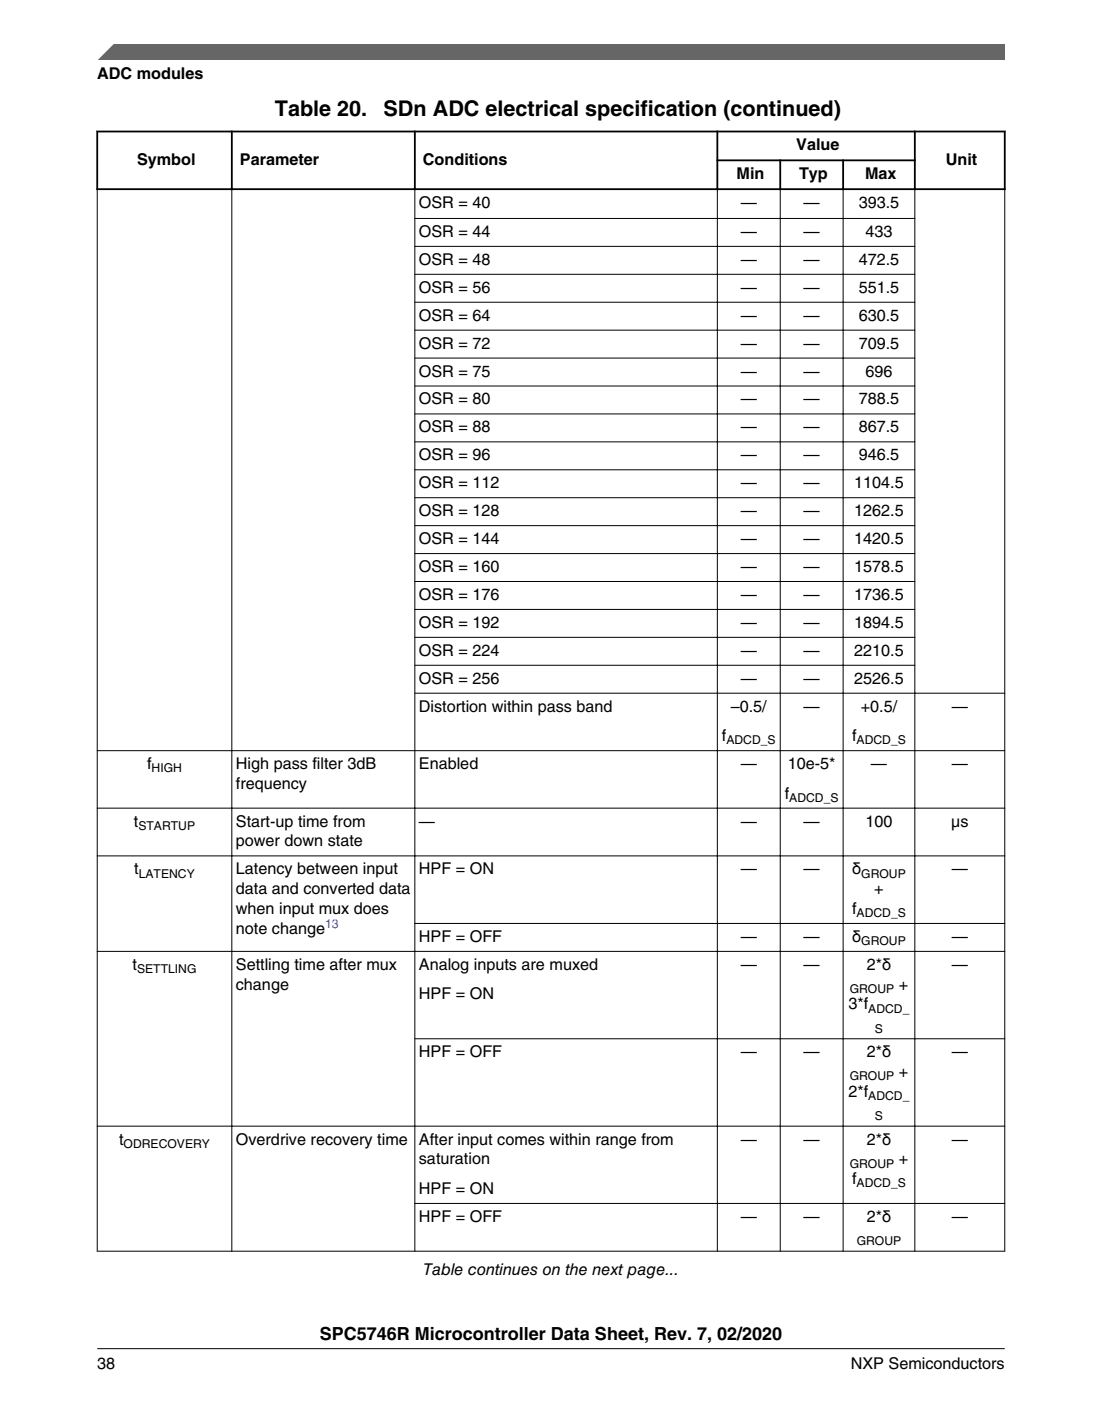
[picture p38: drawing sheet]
<svg xmlns="http://www.w3.org/2000/svg" width="216mm" height="274mm" viewBox="0 0 216 274" stroke-linecap="round" stroke-linejoin="round" font-family="sans-serif">
<defs><g id="words">
<g font-size="4.2">
<text x="53.8" y="22.7">Table 20.</text>
<text x="75.1" y="22.7">SDn ADC electrical specification (continued)</text>
</g>
<text font-size="3.5" x="62.7" y="262.3">SPC5746R Microcontroller Data Sheet, Rev. 7, 02/2020</text>
<g font-size="3.2">
<text x="19" y="15.5">ADC modules</text>
<text x="156" y="29.4">Value</text>
<text x="26.9" y="32.3">Symbol</text>
<text x="47" y="32.3">Parameter</text>
<text x="82.9" y="32.3">Conditions</text>
<text x="144.3" y="35.1">Min</text>
<text x="156.6" y="35.1">Typ</text>
<text x="169.5" y="35.1">Max</text>
<text x="185.3" y="32.3">Unit</text>
<text x="82.1" y="40.7">OSR = 40</text>
<text x="145.1" y="40.7">—</text>
<text x="157.4" y="40.7">—</text>
<text x="168.2" y="40.7">393.5</text>
<text x="82.1" y="46.4">OSR = 44</text>
<text x="145.1" y="46.4">—</text>
<text x="157.4" y="46.4">—</text>
<text x="169.6" y="46.4">433</text>
<text x="82.1" y="51.8">OSR = 48</text>
<text x="145.1" y="51.8">—</text>
<text x="157.4" y="51.8">—</text>
<text x="168.2" y="51.8">472.5</text>
<text x="82.1" y="57.3">OSR = 56</text>
<text x="145.1" y="57.3">—</text>
<text x="157.4" y="57.3">—</text>
<text x="168.2" y="57.3">551.5</text>
<text x="82.1" y="62.8">OSR = 64</text>
<text x="145.1" y="62.8">—</text>
<text x="157.4" y="62.8">—</text>
<text x="168.2" y="62.8">630.5</text>
<text x="82.1" y="68.3">OSR = 72</text>
<text x="145.1" y="68.3">—</text>
<text x="157.4" y="68.3">—</text>
<text x="168.2" y="68.3">709.5</text>
<text x="82.1" y="73.7">OSR = 75</text>
<text x="145.1" y="73.7">—</text>
<text x="157.4" y="73.7">—</text>
<text x="169.6" y="73.7">696</text>
<text x="82.1" y="79.2">OSR = 80</text>
<text x="145.1" y="79.2">—</text>
<text x="157.4" y="79.2">—</text>
<text x="168.2" y="79.2">788.5</text>
<text x="82.1" y="84.7">OSR = 88</text>
<text x="145.1" y="84.7">—</text>
<text x="157.4" y="84.7">—</text>
<text x="168.2" y="84.7">867.5</text>
<text x="82.1" y="90.1">OSR = 96</text>
<text x="82.1" y="95.6">OSR = 112</text>
<text x="145.1" y="90.1">—</text>
<text x="145.1" y="95.6">—</text>
<text x="157.4" y="90.1">—</text>
<text x="157.4" y="95.6">—</text>
<text x="167.4" y="95.6">1104.5</text>
<text x="168.2" y="90.1">946.5</text>
<text x="82.1" y="101.1">OSR = 128</text>
<text x="145.1" y="101.1">—</text>
<text x="157.4" y="101.1">—</text>
<text x="167.4" y="101.1">1262.5</text>
<text x="82.1" y="106.5">OSR = 144</text>
<text x="145.1" y="106.5">—</text>
<text x="157.4" y="106.5">—</text>
<text x="167.4" y="106.5">1420.5</text>
<text x="82.1" y="112">OSR = 160</text>
<text x="145.1" y="112">—</text>
<text x="157.4" y="112">—</text>
<text x="167.4" y="112">1578.5</text>
<text x="82.1" y="117.5">OSR = 176</text>
<text x="145.1" y="117.5">—</text>
<text x="157.4" y="117.5">—</text>
<text x="167.4" y="117.5">1736.5</text>
<text x="82.1" y="122.9">OSR = 192</text>
<text x="145.1" y="122.9">—</text>
<text x="157.4" y="122.9">—</text>
<text x="167.4" y="122.9">1894.5</text>
<text x="82.1" y="128.4">OSR = 224</text>
<text x="145.1" y="128.4">—</text>
<text x="157.4" y="128.4">—</text>
<text x="167.4" y="128.4">2210.5</text>
<text x="82.1" y="133.9">OSR = 256</text>
<text x="145.1" y="133.9">—</text>
<text x="157.4" y="133.9">—</text>
<text x="167.4" y="133.9">2526.5</text>
<text x="82.1" y="139.3">Distortion within pass band</text>
<text x="143.2" y="139.3">–0.5/</text>
<text x="157.4" y="139.3">—</text>
<text x="168.6" y="139.3">+0.5/</text>
<text x="186.5" y="139.3">—</text>
<text x="141.4" y="145.1">f</text>
<text x="166.9" y="145.1">f</text>
<text x="28.8" y="150.6">f</text>
<text x="46.2" y="150.6">High pass filter 3dB</text>
<text x="46.2" y="154.5">frequency</text>
<text x="82.1" y="150.6">Enabled</text>
<text x="145.1" y="150.6">—</text>
<text x="154.3" y="150.6">10e-5*</text>
<text x="170.6" y="150.6">—</text>
<text x="186.5" y="150.6">—</text>
<text x="26.2" y="161.8">t</text>
<text x="46.2" y="161.8">Start-up time from</text>
<text x="82.1" y="161.8">—</text>
<text x="145.1" y="161.8">—</text>
<text x="153.8" y="156.4">f</text>
<text x="157.4" y="161.8">—</text>
<text x="169.6" y="161.8">100</text>
<text x="186.3" y="161.8">µs</text>
<text x="46.2" y="165.7">power down state</text>
<text x="26.3" y="171.2">t</text>
<text x="46.2" y="171.2">Latency between input</text>
<text x="82.1" y="171.2">HPF = ON</text>
<text x="145.1" y="171.2">—</text>
<text x="157.4" y="171.2">—</text>
<text x="167" y="171.2">δ</text>
<text x="186.5" y="171.2">—</text>
<text x="46.2" y="175.1">data and converted data</text>
<text x="46.2" y="179">when input mux does</text>
<text x="166.9" y="179">f</text>
<text x="171.3" y="175.1">+</text>
<text x="46.2" y="182.8">note change</text>
<text x="82.1" y="184.4">HPF = OFF</text>
<text x="145.1" y="184.4">—</text>
<text x="157.4" y="184.4">—</text>
<text x="167" y="184.4">δ</text>
<text x="186.5" y="184.4">—</text>
<text x="26" y="189.9">t</text>
<text x="46.2" y="189.9">Settling time after mux</text>
<text x="82.1" y="189.9">Analog inputs are muxed</text>
<text x="145.1" y="189.9">—</text>
<text x="157.4" y="189.9">—</text>
<text x="169.8" y="189.9">2*δ</text>
<text x="186.5" y="189.9">—</text>
<text x="46.2" y="193.8">change</text>
<text x="82.1" y="195.7">HPF = ON</text>
<text x="166.2" y="197.7">3*f</text>
<text x="176.1" y="193.8">+</text>
<text x="82.1" y="207">HPF = OFF</text>
<text x="145.1" y="207">—</text>
<text x="157.4" y="207">—</text>
<text x="169.8" y="207">2*δ</text>
<text x="186.5" y="207">—</text>
<text x="166.2" y="214.8">2*f</text>
<text x="176.1" y="210.9">+</text>
<text x="23.3" y="224.1">t</text>
<text x="46.2" y="224.1">Overdrive recovery time</text>
<text x="82.1" y="224.1">After input comes within range from</text>
<text x="82.1" y="228">saturation</text>
<text x="145.1" y="224.1">—</text>
<text x="157.4" y="224.1">—</text>
<text x="169.8" y="224.1">2*δ</text>
<text x="176.1" y="228">+</text>
<text x="186.5" y="224.1">—</text>
<text x="82.1" y="233.8">HPF = ON</text>
<text x="166.9" y="231.9">f</text>
<text x="82.1" y="239.2">HPF = OFF</text>
<text x="145.1" y="239.2">—</text>
<text x="157.4" y="239.2">—</text>
<text x="169.8" y="239.2">2*δ</text>
<text x="186.5" y="239.2">—</text>
<text x="82.9" y="249.7">Table continues on the next page...</text>
<text x="19" y="268">38</text>
<text x="166.7" y="268">NXP Semiconductors</text>
</g>
<g font-size="2.4">
<text x="142.3" y="145.8">ADCD_S</text>
<text x="167.8" y="145.8">ADCD_S</text>
<text x="29.7" y="151.2">HIGH</text>
<text x="154.6" y="157">ADCD_S</text>
<text x="27.1" y="162.5">STARTUP</text>
<text x="27.2" y="171.8">LATENCY</text>
<text x="168.7" y="171.8">GROUP</text>
<text x="167.8" y="179.6">ADCD_S</text>
<text x="168.7" y="185.1">GROUP</text>
<text x="26.9" y="190.5">SETTLING</text>
<text x="166.5" y="194.4">GROUP</text>
<text x="170.1" y="198.3">ADCD_</text>
<text x="171.4" y="202.2">S</text>
<text x="166.5" y="211.5">GROUP</text>
<text x="170.1" y="215.4">ADCD_</text>
<text x="171.4" y="219.3">S</text>
<text x="24.2" y="224.7">ODRECOVERY</text>
<text x="166.5" y="228.6">GROUP</text>
<text x="167.8" y="232.5">ADCD_S</text>
<text x="167.8" y="243.8">GROUP</text>
</g>
<text font-size="2.4" fill="#00f" x="63.7" y="181.8">13</text>
</g></defs>
<path d="M18.9 25.8h178.1M18.9 37h178.1M19 25.6v11.6M45.4 25.6v11.6M81.3 25.6v11.6M140.4 31.4h39M140.5 25.6v11.6M152.9 31.2v6M165.2 31.2v6M179.2 25.6v11.6M196.8 25.6v11.6" fill="none" stroke="#000" stroke-width=".35"/>
<g fill="none" stroke="#000" stroke-width=".2">
<path d="M19 37.2v207.9M45.4 36.8v208.3M81.3 37.2v207.9M140.5 36.8v208.3M152.9 36.8v208.3M165.2 36.8v208.3M179.2 37.2v207.9M196.8 37.2v207.9M81.2 42.8h98.1M81.2 48.2h98.1M81.2 53.7h98.1M81.2 59.2h98.1"/>
<path d="M81.2 64.6h98.1M81.2 70.1h98.1M81.2 75.6h98.1M81.2 81.1h98.1M81.2 86.5h98.1M81.2 92h98.1M81.2 97.5h98.1M81.2 102.9h98.1M81.2 108.4h98.1M81.2 113.9h98.1M81.2 119.3h98.1M81.2 135.7h115.7"/>
<path d="M81.2 124.8h98.1M81.2 130.3h98.1M19 147h177.9M19 158.2h177.9M19 167.6h177.9M19 186.3h177.9M81.2 180.8h115.7M81.2 203.4h115.7M19 220.5h177.9M81.2 235.6h115.7M19 245h177.9"/>
</g>
<path d="M19 11.7l5.7-3.1 172.2 .1v3z" fill="#666"/>
<path d="M22.5 8.6l-3.1 3.1" fill="none" stroke="#666" stroke-width=".28"/>
<path d="M19 264.1h177.8" fill="none" stroke="#000" stroke-width=".2"/>
<use href="#words"/>
</svg>
